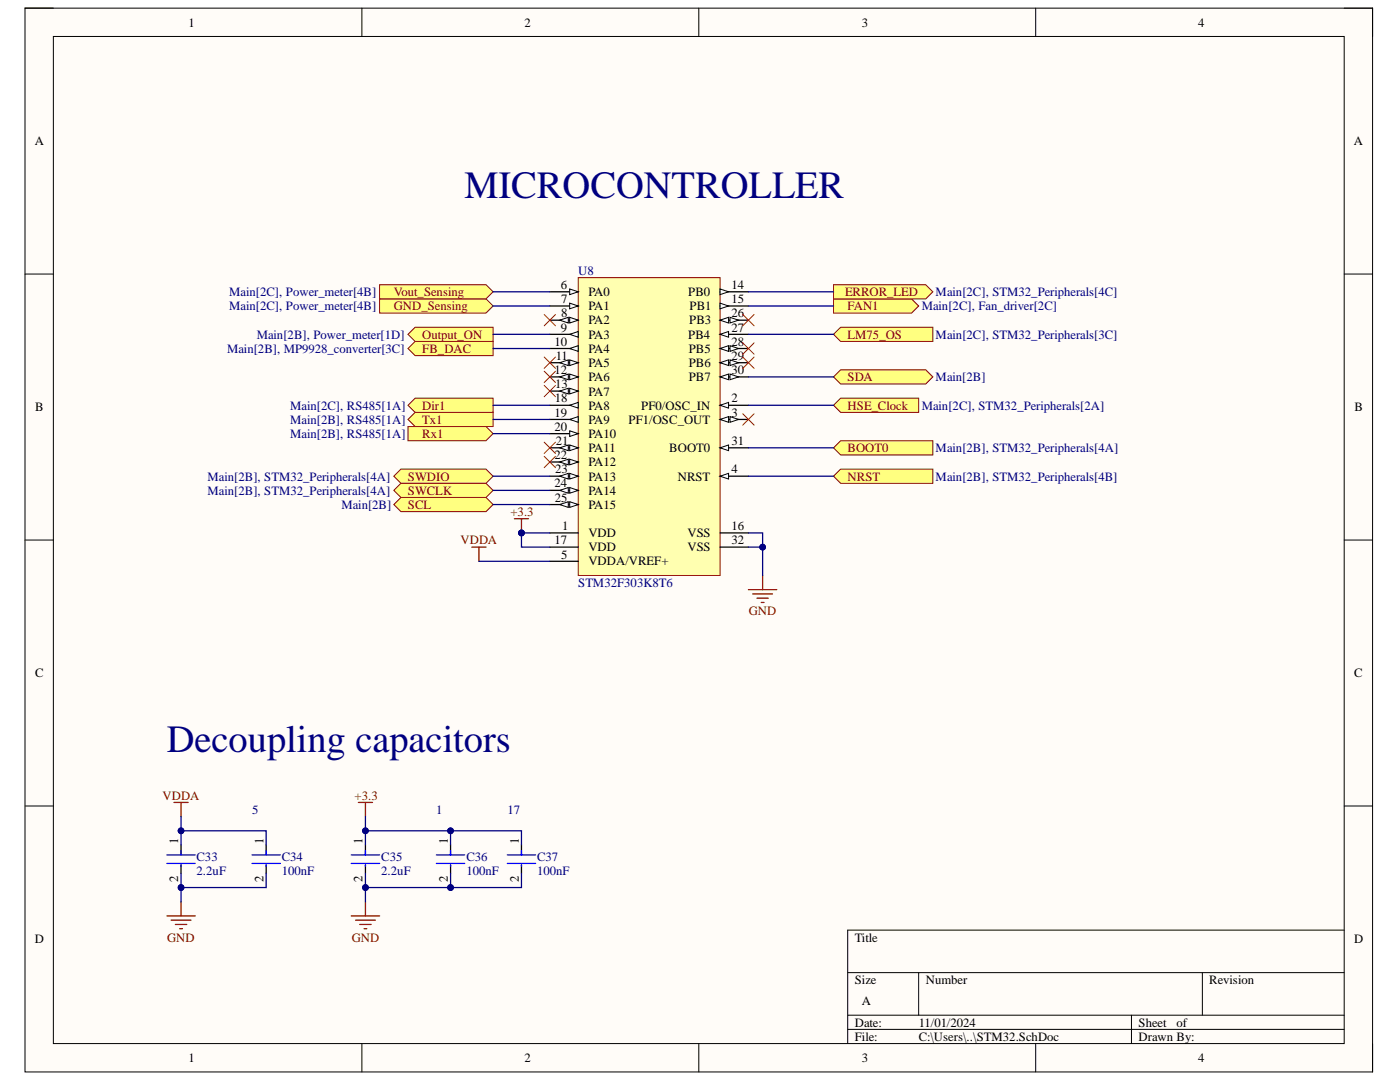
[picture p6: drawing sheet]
<svg xmlns="http://www.w3.org/2000/svg" width="279mm" height="216mm" viewBox="0 0 279 216" stroke-linecap="round" stroke-linejoin="round" font-family="sans-serif">
<defs><g id="words">
<g font-size="7.7" fill="#000080">
<text x="92.7" y="39.5">MICROCONTROLLER</text>
<text x="33.3" y="150">Decoupling capacitors</text>
</g>
<g font-size="2.5">
<text x="37.6" y="5.3">1</text>
<text x="104.7" y="5.3">2</text>
<text x="172" y="5.3">3</text>
<text x="239.1" y="5.3">4</text>
<text x="6.9" y="29">A</text>
<text x="270.2" y="29">A</text>
<text x="111.9" y="57.6">6</text>
<text x="117.4" y="59.1">PA0</text>
<text x="137.4" y="59.1">PB0</text>
<text x="146" y="57.6">14</text>
<text x="112" y="60.5">7</text>
<text x="112" y="63.3">8</text>
<text x="117.4" y="61.9">PA1</text>
<text x="117.4" y="64.7">PA2</text>
<text x="137.5" y="64.7">PB3</text>
<text x="137.6" y="61.9">PB1</text>
<text x="146" y="60.5">15</text>
<text x="146" y="63.3">26</text>
<text x="110.7" y="69">10</text>
<text x="110.9" y="71.8">11</text>
<text x="111.9" y="66.2">9</text>
<text x="117.4" y="67.6">PA3</text>
<text x="117.4" y="70.4">PA4</text>
<text x="137.4" y="67.6">PB4</text>
<text x="137.4" y="70.4">PB5</text>
<text x="146" y="66.2">27</text>
<text x="146" y="69">28</text>
<text x="146" y="71.8">29</text>
<text x="110.7" y="74.6">12</text>
<text x="110.8" y="77.5">13</text>
<text x="117.4" y="73.3">PA5</text>
<text x="117.4" y="76.1">PA6</text>
<text x="137.4" y="73.3">PB6</text>
<text x="137.4" y="76.1">PB7</text>
<text x="146" y="74.6">30</text>
<text x="7" y="82.1">B</text>
<text x="110.7" y="83.2">19</text>
<text x="110.7" y="80.3">18</text>
<text x="117.4" y="78.9">PA7</text>
<text x="117.4" y="81.7">PA8</text>
<text x="128" y="81.7">PF0/OSC_IN</text>
<text x="146" y="80.3">2</text>
<text x="146" y="83.2">3</text>
<text x="270.3" y="82.1">B</text>
<text x="110.7" y="85.9">20</text>
<text x="110.9" y="88.8">21</text>
<text x="117.4" y="84.6">PA9</text>
<text x="117.4" y="87.4">PA10</text>
<text x="125.4" y="84.6">PF1/OSC_OUT</text>
<text x="146" y="88.8">31</text>
<text x="110.7" y="91.6">22</text>
<text x="110.8" y="94.5">23</text>
<text x="117.4" y="90.2">PA11</text>
<text x="117.4" y="93">PA12</text>
<text x="117.4" y="95.9">PA13</text>
<text x="133.6" y="90.2">BOOT0</text>
<text x="135.3" y="95.9">NRST</text>
<text x="146" y="94.5">4</text>
<text x="110.7" y="97.3">24</text>
<text x="110.7" y="100.1">25</text>
<text x="117.4" y="98.7">PA14</text>
<text x="117.4" y="101.6">PA15</text>
<text x="112.2" y="105.8">1</text>
<text x="117.4" y="107.2">VDD</text>
<text x="137.2" y="107.2">VSS</text>
<text x="146" y="105.8">16</text>
<text x="110.7" y="108.6">17</text>
<text x="112" y="111.5">5</text>
<text x="117.4" y="112.8">VDDA/VREF+</text>
<text x="117.4" y="110">VDD</text>
<text x="137.2" y="110">VSS</text>
<text x="146" y="108.6">32</text>
<text x="7" y="135.1">C</text>
<text x="270.2" y="135.1">C</text>
<text x="35.6" y="168.3" transform="rotate(-90 35.6 168.3)">1</text>
<text x="52.6" y="168.3" transform="rotate(-90 52.6 168.3)">1</text>
<text x="72.4" y="168.3" transform="rotate(-90 72.4 168.3)">1</text>
<text x="89.4" y="168.3" transform="rotate(-90 89.4 168.3)">1</text>
<text x="103.6" y="168.3" transform="rotate(-90 103.6 168.3)">1</text>
<text x="35.6" y="176" transform="rotate(-90 35.6 176)">2</text>
<text x="52.6" y="176" transform="rotate(-90 52.6 176)">2</text>
<text x="72.4" y="176" transform="rotate(-90 72.4 176)">2</text>
<text x="89.4" y="176" transform="rotate(-90 89.4 176)">2</text>
<text x="103.6" y="176" transform="rotate(-90 103.6 176)">2</text>
<text x="6.9" y="188.2">D</text>
<text x="170.6" y="187.9">Title</text>
<text x="270.2" y="188.2">D</text>
<text x="170.6" y="196.3">Size</text>
<text x="184.8" y="196.3">Number</text>
<text x="241.3" y="196.3">Revision</text>
<text x="172" y="200.6">A</text>
<text x="170.6" y="204.9">Date:</text>
<text x="170.6" y="207.6">File:</text>
<text x="183.4" y="204.9">11/01/2024</text>
<text x="183.4" y="207.6">C:\Users\..\STM32.SchDoc</text>
<text x="227.2" y="204.9">Sheet</text>
<text x="227.2" y="207.6">Drawn By:</text>
<text x="234.8" y="204.9">of</text>
<text x="37.6" y="212">1</text>
<text x="104.7" y="212">2</text>
<text x="172" y="212">3</text>
<text x="239.1" y="212">4</text>
</g>
<g font-size="2.5" fill="#000080">
<text x="45.7" y="59.1">Main[2C], Power_meter[4B]</text>
<text x="115.4" y="54.8">U8</text>
<text x="186.7" y="59.1">Main[2C], STM32_Peripherals[4C]</text>
<text x="45.7" y="61.9">Main[2C], Power_meter[4B]</text>
<text x="183.9" y="61.9">Main[2C], Fan_driver[2C]</text>
<text x="45.3" y="70.4">Main[2B], MP9928_converter[3C]</text>
<text x="51.2" y="67.6">Main[2B], Power_meter[1D]</text>
<text x="186.7" y="67.6">Main[2C], STM32_Peripherals[3C]</text>
<text x="186.7" y="76.1">Main[2B]</text>
<text x="57.9" y="81.7">Main[2C], RS485[1A]</text>
<text x="183.9" y="81.7">Main[2C], STM32_Peripherals[2A]</text>
<text x="57.9" y="84.6">Main[2B], RS485[1A]</text>
<text x="57.9" y="87.4">Main[2B], RS485[1A]</text>
<text x="41.4" y="95.9">Main[2B], STM32_Peripherals[4A]</text>
<text x="186.7" y="95.9">Main[2B], STM32_Peripherals[4B]</text>
<text x="186.7" y="90.2">Main[2B], STM32_Peripherals[4A]</text>
<text x="41.4" y="98.7">Main[2B], STM32_Peripherals[4A]</text>
<text x="68.1" y="101.6">Main[2B]</text>
<text x="115.4" y="117.1">STM32F303K8T6</text>
<text x="50.3" y="162.4">5</text>
<text x="87.1" y="162.4">1</text>
<text x="101.3" y="162.4">17</text>
<text x="39.2" y="171.7">C33</text>
<text x="56.2" y="171.7">C34</text>
<text x="76.1" y="171.7">C35</text>
<text x="93.1" y="171.7">C36</text>
<text x="107.2" y="171.7">C37</text>
<text x="39.2" y="174.6">2.2uF</text>
<text x="56.2" y="174.6">100nF</text>
<text x="76.1" y="174.6">2.2uF</text>
<text x="93.1" y="174.6">100nF</text>
<text x="107.2" y="174.6">100nF</text>
</g>
<g font-size="2.5" fill="#800000">
<text x="78.6" y="59.1">Vout_Sensing</text>
<text x="168.6" y="59.1">ERROR_LED</text>
<text x="78.6" y="61.9">GND_Sensing</text>
<text x="169.1" y="61.9">FAN1</text>
<text x="84.3" y="70.4">FB_DAC</text>
<text x="84.3" y="67.6">Output_ON</text>
<text x="169.1" y="67.6">LM75_OS</text>
<text x="169.1" y="76.1">SDA</text>
<text x="84.3" y="81.7">Dir1</text>
<text x="169.1" y="81.7">HSE_Clock</text>
<text x="84.3" y="84.6">Tx1</text>
<text x="84.3" y="87.4">Rx1</text>
<text x="81.4" y="95.9">SWDIO</text>
<text x="169.1" y="95.9">NRST</text>
<text x="169.1" y="90.2">BOOT0</text>
<text x="81.4" y="98.7">SWCLK</text>
<text x="81.4" y="101.6">SCL</text>
<text x="101.9" y="102.9">+3.3</text>
<text x="91.9" y="108.6">VDDA</text>
<text x="149.5" y="122.8">GND</text>
<text x="32.5" y="159.6">VDDA</text>
<text x="70.8" y="159.6">+3.3</text>
<text x="33.4" y="187.9">GND</text>
<text x="70.2" y="187.9">GND</text>
</g>
</g></defs>
<path d="M5 1.6h268.9v212.3h-268.9z" fill-rule="evenodd" fill="#fffcf8"/>
<path d="M5 1.6h268.9v212.3h-268.9z" fill="none" stroke="#000" stroke-width=".2"/>
<path d="M10.7 7.3h257.6v200.9h-257.6z" fill-rule="evenodd" fill="#fffcf8"/>
<g fill="none" stroke="#000" stroke-width=".2">
<path d="M5 1.6h5.7M10.7 7.3h257.6v200.9h-257.6zM72.2 1.6v5.7M139.5 1.6v5.7M206.7 1.6v5.7M268.3 1.6h5.6v5.7M5 54.7h5.7M268.3 54.7h5.6M5 107.8h5.7M268.3 107.8h5.6M5 160.8h5.7M268.3 160.8h5.6"/>
<path d="M169.2 194.1h99.1M183.3 194.1v8.5M240 194.1v8.5M268.3 185.6h-99.1v22.6M72.2 208.2v5.7M139.5 208.2v5.7M169.2 202.6h99.1M169.2 205.4h99.1M206.7 208.2v5.7M225.8 202.6v5.6M273.9 208.2v5.7"/>
</g>
<path d="M115.4 55.4h28.3v59.4h-28.3z" fill-rule="evenodd" fill="#ffffb0"/>
<path d="M115.4 55.4h28.3v59.4h-28.3z" fill="none" stroke="#800000" stroke-width=".2"/>
<path d="M143.7 80.9h5.7M109.7 106.3h5.7" fill="none" stroke="#000" stroke-width=".25"/>
<path d="M143.7 80.9l1.7-.6v1.1z" fill="#f8fcff"/>
<path d="M143.7 80.9l1.7-.6v1.1z" fill="none" stroke="#000" stroke-width=".2"/>
<path d="M143.7 83.7h5.7" fill="none" stroke="#000" stroke-width=".25"/>
<path d="M143.7 83.7l1.7-.6v1.2z" fill="#f8fcff"/>
<path d="M143.7 83.7l1.7-.6v1.2z" fill="none" stroke="#000" stroke-width=".2"/>
<path d="M145.7 83.1l1.7 .6-1.7 .6z" fill="#f8fcff"/>
<path d="M145.7 83.1l1.7 .6-1.7 .6z" fill="none" stroke="#000" stroke-width=".2"/>
<path d="M143.7 95h5.7" fill="none" stroke="#000" stroke-width=".25"/>
<path d="M143.7 95l1.7-.5v1.1z" fill="#f8fcff"/>
<path d="M143.7 95l1.7-.5v1.1z" fill="none" stroke="#000" stroke-width=".2"/>
<path d="M109.7 58.2h5.7M109.7 112h5.7" fill="none" stroke="#000" stroke-width=".25"/>
<path d="M113.7 57.7l1.7 .5-1.7 .6z" fill="#f8fcff"/>
<path d="M113.7 57.7l1.7 .5-1.7 .6z" fill="none" stroke="#000" stroke-width=".2"/>
<path d="M109.7 61.1h5.7" fill="none" stroke="#000" stroke-width=".25"/>
<path d="M113.7 60.5l1.7 .6-1.7 .5z" fill="#f8fcff"/>
<path d="M113.7 60.5l1.7 .6-1.7 .5z" fill="none" stroke="#000" stroke-width=".2"/>
<path d="M109.7 63.9h5.7" fill="none" stroke="#000" stroke-width=".25"/>
<path d="M113.7 63.3l1.7 .6-1.7 .6z" fill="#f8fcff"/>
<path d="M113.7 63.3l1.7 .6-1.7 .6z" fill="none" stroke="#000" stroke-width=".2"/>
<path d="M111.7 63.9l1.7-.6v1.2z" fill="#f8fcff"/>
<path d="M111.7 63.9l1.7-.6v1.2z" fill="none" stroke="#000" stroke-width=".2"/>
<path d="M109.7 66.7h5.7" fill="none" stroke="#000" stroke-width=".25"/>
<path d="M113.7 66.7l1.7-.6v1.2z" fill="#f8fcff"/>
<path d="M113.7 66.7l1.7-.6v1.2z" fill="none" stroke="#000" stroke-width=".2"/>
<path d="M109.7 69.5h5.7" fill="none" stroke="#000" stroke-width=".25"/>
<path d="M113.7 69.5l1.7-.5v1.1z" fill="#f8fcff"/>
<path d="M113.7 69.5l1.7-.5v1.1z" fill="none" stroke="#000" stroke-width=".2"/>
<path d="M109.7 72.4h5.7" fill="none" stroke="#000" stroke-width=".25"/>
<path d="M113.7 71.8l1.7 .6-1.7 .5z" fill="#f8fcff"/>
<path d="M113.7 71.8l1.7 .6-1.7 .5z" fill="none" stroke="#000" stroke-width=".2"/>
<path d="M111.7 72.4l1.7-.6v1.1z" fill="#f8fcff"/>
<path d="M111.7 72.4l1.7-.6v1.1z" fill="none" stroke="#000" stroke-width=".2"/>
<path d="M109.7 75.2h5.7" fill="none" stroke="#000" stroke-width=".25"/>
<path d="M113.7 74.6l1.7 .6-1.7 .6z" fill="#f8fcff"/>
<path d="M113.7 74.6l1.7 .6-1.7 .6z" fill="none" stroke="#000" stroke-width=".2"/>
<path d="M111.7 75.2l1.7-.6v1.2z" fill="#f8fcff"/>
<path d="M111.7 75.2l1.7-.6v1.2z" fill="none" stroke="#000" stroke-width=".2"/>
<path d="M109.7 78h5.7" fill="none" stroke="#000" stroke-width=".25"/>
<path d="M113.7 77.5l1.7 .5-1.7 .6z" fill="#f8fcff"/>
<path d="M113.7 77.5l1.7 .5-1.7 .6z" fill="none" stroke="#000" stroke-width=".2"/>
<path d="M111.7 78l1.7-.5v1.1z" fill="#f8fcff"/>
<path d="M111.7 78l1.7-.5v1.1z" fill="none" stroke="#000" stroke-width=".2"/>
<path d="M143.7 58.2h5.7" fill="none" stroke="#000" stroke-width=".25"/>
<path d="M143.7 57.7l1.7 .5-1.7 .6z" fill="#f8fcff"/>
<path d="M143.7 57.7l1.7 .5-1.7 .6z" fill="none" stroke="#000" stroke-width=".2"/>
<path d="M143.7 61.1h5.7" fill="none" stroke="#000" stroke-width=".25"/>
<path d="M143.7 60.5l1.7 .6-1.7 .5z" fill="#f8fcff"/>
<path d="M143.7 60.5l1.7 .6-1.7 .5z" fill="none" stroke="#000" stroke-width=".2"/>
<path d="M109.7 80.9h5.7M109.7 109.2h5.7M143.7 106.3h5.7" fill="none" stroke="#000" stroke-width=".25"/>
<path d="M113.7 80.9l1.7-.6v1.1z" fill="#f8fcff"/>
<path d="M113.7 80.9l1.7-.6v1.1z" fill="none" stroke="#000" stroke-width=".2"/>
<path d="M109.7 83.7h5.7" fill="none" stroke="#000" stroke-width=".25"/>
<path d="M113.7 83.7l1.7-.6v1.2z" fill="#f8fcff"/>
<path d="M113.7 83.7l1.7-.6v1.2z" fill="none" stroke="#000" stroke-width=".2"/>
<path d="M109.7 86.5h5.7" fill="none" stroke="#000" stroke-width=".25"/>
<path d="M113.7 86l1.7 .5-1.7 .6z" fill="#f8fcff"/>
<path d="M113.7 86l1.7 .5-1.7 .6z" fill="none" stroke="#000" stroke-width=".2"/>
<path d="M109.7 89.4h5.7" fill="none" stroke="#000" stroke-width=".25"/>
<path d="M113.7 88.8l1.7 .6-1.7 .5z" fill="#f8fcff"/>
<path d="M113.7 88.8l1.7 .6-1.7 .5z" fill="none" stroke="#000" stroke-width=".2"/>
<path d="M111.7 89.4l1.7-.6v1.1z" fill="#f8fcff"/>
<path d="M111.7 89.4l1.7-.6v1.1z" fill="none" stroke="#000" stroke-width=".2"/>
<path d="M109.7 92.2h5.7" fill="none" stroke="#000" stroke-width=".25"/>
<path d="M113.7 91.6l1.7 .6-1.7 .6z" fill="#f8fcff"/>
<path d="M113.7 91.6l1.7 .6-1.7 .6z" fill="none" stroke="#000" stroke-width=".2"/>
<path d="M111.7 92.2l1.7-.6v1.2z" fill="#f8fcff"/>
<path d="M111.7 92.2l1.7-.6v1.2z" fill="none" stroke="#000" stroke-width=".2"/>
<path d="M109.7 95h5.7" fill="none" stroke="#000" stroke-width=".25"/>
<path d="M113.7 94.5l1.7 .5-1.7 .6z" fill="#f8fcff"/>
<path d="M113.7 94.5l1.7 .5-1.7 .6z" fill="none" stroke="#000" stroke-width=".2"/>
<path d="M111.7 95l1.7-.5v1.1z" fill="#f8fcff"/>
<path d="M111.7 95l1.7-.5v1.1z" fill="none" stroke="#000" stroke-width=".2"/>
<path d="M109.7 97.9h5.7" fill="none" stroke="#000" stroke-width=".25"/>
<path d="M113.7 97.3l1.7 .6-1.7 .5z" fill="#f8fcff"/>
<path d="M113.7 97.3l1.7 .6-1.7 .5z" fill="none" stroke="#000" stroke-width=".2"/>
<path d="M111.7 97.9l1.7-.6v1.1z" fill="#f8fcff"/>
<path d="M111.7 97.9l1.7-.6v1.1z" fill="none" stroke="#000" stroke-width=".2"/>
<path d="M109.7 100.7h5.7" fill="none" stroke="#000" stroke-width=".25"/>
<path d="M113.7 100.1l1.7 .6-1.7 .5z" fill="#f8fcff"/>
<path d="M113.7 100.1l1.7 .6-1.7 .5z" fill="none" stroke="#000" stroke-width=".2"/>
<path d="M111.7 100.7l1.7-.6v1.1z" fill="#f8fcff"/>
<path d="M111.7 100.7l1.7-.6v1.1z" fill="none" stroke="#000" stroke-width=".2"/>
<path d="M143.7 63.9h5.7" fill="none" stroke="#000" stroke-width=".25"/>
<path d="M143.7 63.9l1.7-.6v1.2z" fill="#f8fcff"/>
<path d="M143.7 63.9l1.7-.6v1.2z" fill="none" stroke="#000" stroke-width=".2"/>
<path d="M145.7 63.3l1.7 .6-1.7 .6z" fill="#f8fcff"/>
<path d="M145.7 63.3l1.7 .6-1.7 .6z" fill="none" stroke="#000" stroke-width=".2"/>
<path d="M143.7 66.7h5.7" fill="none" stroke="#000" stroke-width=".25"/>
<path d="M143.7 66.7l1.7-.6v1.2z" fill="#f8fcff"/>
<path d="M143.7 66.7l1.7-.6v1.2z" fill="none" stroke="#000" stroke-width=".2"/>
<path d="M143.7 69.5h5.7" fill="none" stroke="#000" stroke-width=".25"/>
<path d="M143.7 69.5l1.7-.5v1.1z" fill="#f8fcff"/>
<path d="M143.7 69.5l1.7-.5v1.1z" fill="none" stroke="#000" stroke-width=".2"/>
<path d="M145.7 69l1.7 .5-1.7 .6z" fill="#f8fcff"/>
<path d="M145.7 69l1.7 .5-1.7 .6z" fill="none" stroke="#000" stroke-width=".2"/>
<path d="M143.7 72.4h5.7" fill="none" stroke="#000" stroke-width=".25"/>
<path d="M143.7 72.4l1.7-.6v1.1z" fill="#f8fcff"/>
<path d="M143.7 72.4l1.7-.6v1.1z" fill="none" stroke="#000" stroke-width=".2"/>
<path d="M145.7 71.8l1.7 .6-1.7 .5z" fill="#f8fcff"/>
<path d="M145.7 71.8l1.7 .6-1.7 .5z" fill="none" stroke="#000" stroke-width=".2"/>
<path d="M143.7 75.2h5.7" fill="none" stroke="#000" stroke-width=".25"/>
<path d="M143.7 75.2l1.7-.6v1.2z" fill="#f8fcff"/>
<path d="M143.7 75.2l1.7-.6v1.2z" fill="none" stroke="#000" stroke-width=".2"/>
<path d="M145.7 74.6l1.7 .6-1.7 .6z" fill="#f8fcff"/>
<path d="M145.7 74.6l1.7 .6-1.7 .6z" fill="none" stroke="#000" stroke-width=".2"/>
<path d="M143.7 89.4h5.7" fill="none" stroke="#000" stroke-width=".25"/>
<path d="M143.7 89.4l1.7-.6v1.1z" fill="#f8fcff"/>
<path d="M143.7 89.4l1.7-.6v1.1z" fill="none" stroke="#000" stroke-width=".2"/>
<path d="M143.7 109.2h5.7" fill="none" stroke="#000" stroke-width=".25"/>
<path d="M149.4 117.7h5.6M150.2 118.5h4M151.1 119.4h2.2M152.2 114.8v2.9M151.9 120.2h.6" fill="none" stroke="#800000" stroke-width=".25"/>
<path d="M166.3 95l1.5-1.4h18.4v2.8h-18.4z" fill-rule="evenodd" fill="#ffff80"/>
<path d="M166.3 95l1.5-1.4h18.4v2.8h-18.4z" fill="none" stroke="#800000" stroke-width=".2"/>
<path d="M166.3 89.4l1.5-1.5h18.4v2.9h-18.4z" fill-rule="evenodd" fill="#ffff80"/>
<path d="M166.3 89.4l1.5-1.5h18.4v2.9h-18.4z" fill="none" stroke="#800000" stroke-width=".2"/>
<path d="M78.6 97.9l1.4-1.5h17l1.4 1.5-1.4 1.4h-17z" fill-rule="evenodd" fill="#ffff80"/>
<path d="M78.6 97.9l1.4-1.5h17l1.4 1.5-1.4 1.4h-17z" fill="none" stroke="#800000" stroke-width=".2"/>
<path d="M78.6 95l1.4-1.4h17l1.4 1.4-1.4 1.4h-17z" fill-rule="evenodd" fill="#ffff80"/>
<path d="M78.6 95l1.4-1.4h17l1.4 1.4-1.4 1.4h-17z" fill="none" stroke="#800000" stroke-width=".2"/>
<path d="M81.4 69.5l1.4-1.4h15.6v2.9h-15.6z" fill-rule="evenodd" fill="#ffff80"/>
<path d="M81.4 69.5l1.4-1.4h15.6v2.9h-15.6z" fill="none" stroke="#800000" stroke-width=".2"/>
<path d="M78.6 100.7l1.4-1.4h17l1.4 1.4-1.4 1.4h-17z" fill-rule="evenodd" fill="#ffff80"/>
<path d="M78.6 100.7l1.4-1.4h17l1.4 1.4-1.4 1.4h-17z" fill="none" stroke="#800000" stroke-width=".2"/>
<path d="M166.3 75.2l1.5-1.4h17l1.4 1.4-1.4 1.4h-17z" fill-rule="evenodd" fill="#ffff80"/>
<path d="M166.3 75.2l1.5-1.4h17l1.4 1.4-1.4 1.4h-17z" fill="none" stroke="#800000" stroke-width=".2"/>
<path d="M81.4 66.7l1.4-1.4h15.6v2.8h-15.6z" fill-rule="evenodd" fill="#ffff80"/>
<path d="M81.4 66.7l1.4-1.4h15.6v2.8h-15.6z" fill="none" stroke="#800000" stroke-width=".2"/>
<path d="M75.8 59.6h21.2l1.4 1.5-1.4 1.4h-21.2z" fill-rule="evenodd" fill="#ffff80"/>
<path d="M75.8 59.6h21.2l1.4 1.5-1.4 1.4h-21.2z" fill="none" stroke="#800000" stroke-width=".2"/>
<path d="M75.8 56.8h21.2l1.4 1.4-1.4 1.4h-21.2z" fill-rule="evenodd" fill="#ffff80"/>
<path d="M75.8 56.8h21.2l1.4 1.4-1.4 1.4h-21.2z" fill="none" stroke="#800000" stroke-width=".2"/>
<path d="M166.3 59.6h15.6l1.4 1.5-1.4 1.4h-15.6z" fill-rule="evenodd" fill="#ffff80"/>
<path d="M166.3 59.6h15.6l1.4 1.5-1.4 1.4h-15.6z" fill="none" stroke="#800000" stroke-width=".2"/>
<path d="M166.3 66.7l1.5-1.4h18.4v2.8h-18.4z" fill-rule="evenodd" fill="#ffff80"/>
<path d="M166.3 66.7l1.5-1.4h18.4v2.8h-18.4z" fill="none" stroke="#800000" stroke-width=".2"/>
<path d="M166.3 80.9l1.5-1.4h15.5v2.8h-15.5z" fill-rule="evenodd" fill="#ffff80"/>
<path d="M166.3 80.9l1.5-1.4h15.5v2.8h-15.5z" fill="none" stroke="#800000" stroke-width=".2"/>
<path d="M166.3 56.8h18.5l1.4 1.4-1.4 1.4h-18.5z" fill-rule="evenodd" fill="#ffff80"/>
<path d="M166.3 56.8h18.5l1.4 1.4-1.4 1.4h-18.5z" fill="none" stroke="#800000" stroke-width=".2"/>
<g fill="none" stroke="#800000" stroke-width=".25">
<path d="M102.7 103.5h2.8M104.1 103.5v2.8M34.7 160.1h2.8M36.1 179.9v2.9M36.1 160.1v2.8M71.5 160.1h2.8M72.9 160.1v2.8M72.9 179.9v2.9M33.3 182.8h5.7M34.2 183.6h3.9M35 184.5h2.3M35.9 185.3h.5"/>
<path d="M70.1 182.8h5.7M71 183.6h3.9M71.8 184.5h2.3M72.7 185.3h.5"/>
</g>
<path d="M36.1 172.6v1.7M36.1 168.6v2M53.1 168.6v2M53.1 172.6v1.7M72.9 168.6v2M72.9 172.6v1.7M89.9 168.6v2M89.9 172.6v1.7M104.1 168.6v2M104.1 172.6v1.7" fill="none" stroke="#000" stroke-width=".25"/>
<g fill="none" stroke="#00f" stroke-width=".25">
<path d="M33.3 170.6h5.7M33.3 172.3h5.7M36.1 172.6v.3M36.1 169.7v.9M50.3 170.6h5.6M50.3 172.3h5.6M53.1 169.7v.9M53.1 172.6v.3M70.1 170.6h5.7M70.1 172.3h5.7M72.9 169.7v.9M72.9 172.6v.3"/>
<path d="M87.1 170.6h5.6M87.1 172.3h5.6M89.9 169.7v.9M89.9 172.6v.3M101.2 170.6h5.7M101.2 172.3h5.7M104.1 169.7v.9M104.1 172.6v.3"/>
</g>
<circle cx="104.1" cy="106.3" r=".57" fill="#000080"/>
<circle cx="104.1" cy="106.3" r=".57" fill="none" stroke="#000080" stroke-width=".2"/>
<path d="M94.2 109.2h2.8M95.6 109.2v2.8" fill="none" stroke="#800000" stroke-width=".25"/>
<path d="M81.4 83.7l1.4-1.4h15.6v2.8h-15.6z" fill-rule="evenodd" fill="#ffff80"/>
<path d="M81.4 83.7l1.4-1.4h15.6v2.8h-15.6z" fill="none" stroke="#800000" stroke-width=".2"/>
<path d="M81.4 85.1h15.6l1.4 1.4-1.4 1.4h-15.6z" fill-rule="evenodd" fill="#ffff80"/>
<path d="M81.4 85.1h15.6l1.4 1.4-1.4 1.4h-15.6z" fill="none" stroke="#800000" stroke-width=".2"/>
<path d="M81.4 80.9l1.4-1.4h15.6v2.8h-15.6z" fill-rule="evenodd" fill="#ffff80"/>
<path d="M81.4 80.9l1.4-1.4h15.6v2.8h-15.6z" fill="none" stroke="#800000" stroke-width=".2"/>
<path d="M149.4 109.2h2.8v5.6" fill="none" stroke="#000080" stroke-width=".25"/>
<circle cx="152.2" cy="109.2" r=".57" fill="#000080"/>
<circle cx="152.2" cy="109.2" r=".57" fill="none" stroke="#000080" stroke-width=".2"/>
<path d="M149.4 106.3h2.8v2.9" fill="none" stroke="#000080" stroke-width=".25"/>
<circle cx="152.2" cy="109.2" r=".57" fill="#000080"/>
<circle cx="152.2" cy="109.2" r=".57" fill="none" stroke="#000080" stroke-width=".2"/>
<path d="M149.4 80.9h16.9M149.4 89.4h16.9M149.4 95h16.9M72.9 174.3v5.6" fill="none" stroke="#000080" stroke-width=".25"/>
<circle cx="72.9" cy="177.1" r=".57" fill="#000080"/>
<circle cx="72.9" cy="177.1" r=".57" fill="none" stroke="#000080" stroke-width=".2"/>
<path d="M72.9 162.9v5.7" fill="none" stroke="#000080" stroke-width=".25"/>
<circle cx="72.9" cy="165.8" r=".57" fill="#000080"/>
<circle cx="72.9" cy="165.8" r=".57" fill="none" stroke="#000080" stroke-width=".2"/>
<path d="M72.9 165.8h31.2v2.8" fill="none" stroke="#000080" stroke-width=".25"/>
<circle cx="89.9" cy="165.8" r=".57" fill="#000080"/>
<circle cx="89.9" cy="165.8" r=".57" fill="none" stroke="#000080" stroke-width=".2"/>
<circle cx="72.9" cy="165.8" r=".57" fill="#000080"/>
<circle cx="72.9" cy="165.8" r=".57" fill="none" stroke="#000080" stroke-width=".2"/>
<path d="M89.9 165.8v2.8" fill="none" stroke="#000080" stroke-width=".25"/>
<circle cx="89.9" cy="165.8" r=".57" fill="#000080"/>
<circle cx="89.9" cy="165.8" r=".57" fill="none" stroke="#000080" stroke-width=".2"/>
<path d="M104.1 174.3v2.8h-31.2" fill="none" stroke="#000080" stroke-width=".25"/>
<circle cx="89.9" cy="177.1" r=".57" fill="#000080"/>
<circle cx="89.9" cy="177.1" r=".57" fill="none" stroke="#000080" stroke-width=".2"/>
<circle cx="72.9" cy="177.1" r=".57" fill="#000080"/>
<circle cx="72.9" cy="177.1" r=".57" fill="none" stroke="#000080" stroke-width=".2"/>
<path d="M89.9 174.3v2.8" fill="none" stroke="#000080" stroke-width=".25"/>
<circle cx="89.9" cy="177.1" r=".57" fill="#000080"/>
<circle cx="89.9" cy="177.1" r=".57" fill="none" stroke="#000080" stroke-width=".2"/>
<path d="M36.1 174.3v5.6" fill="none" stroke="#000080" stroke-width=".25"/>
<circle cx="36.1" cy="177.1" r=".57" fill="#000080"/>
<circle cx="36.1" cy="177.1" r=".57" fill="none" stroke="#000080" stroke-width=".2"/>
<path d="M36.1 162.9v5.7" fill="none" stroke="#000080" stroke-width=".25"/>
<circle cx="36.1" cy="165.8" r=".57" fill="#000080"/>
<circle cx="36.1" cy="165.8" r=".57" fill="none" stroke="#000080" stroke-width=".2"/>
<path d="M36.1 165.8h17v2.8" fill="none" stroke="#000080" stroke-width=".25"/>
<circle cx="36.1" cy="165.8" r=".57" fill="#000080"/>
<circle cx="36.1" cy="165.8" r=".57" fill="none" stroke="#000080" stroke-width=".2"/>
<path d="M53.1 174.3v2.8h-17" fill="none" stroke="#000080" stroke-width=".25"/>
<circle cx="36.1" cy="177.1" r=".57" fill="#000080"/>
<circle cx="36.1" cy="177.1" r=".57" fill="none" stroke="#000080" stroke-width=".2"/>
<path d="M104.1 106.3h5.6" fill="none" stroke="#000080" stroke-width=".25"/>
<circle cx="104.1" cy="106.3" r=".57" fill="#000080"/>
<circle cx="104.1" cy="106.3" r=".57" fill="none" stroke="#000080" stroke-width=".2"/>
<path d="M95.6 112h14.1M104.1 106.3v2.9h5.6" fill="none" stroke="#000080" stroke-width=".25"/>
<circle cx="104.1" cy="106.3" r=".57" fill="#000080"/>
<circle cx="104.1" cy="106.3" r=".57" fill="none" stroke="#000080" stroke-width=".2"/>
<g fill="none" stroke="#000080" stroke-width=".25">
<path d="M98.4 58.2h11.3M149.4 58.2h16.9M98.4 61.1h11.3M98.4 66.7h11.3M98.4 69.5h11.3M149.4 61.1h16.9M149.4 66.7h16.9M149.4 75.2h16.9M98.4 95h11.3M98.4 97.9h11.3M98.4 83.7h11.3M98.4 86.5h11.3"/>
<path d="M98.4 80.9h11.3M98.4 100.7h11.3"/>
</g>
<g fill="none" stroke="#f00" stroke-width=".2">
<path d="M108.6 62.8l2.3 2.2M108.6 71.2l2.3 2.3M108.6 74.1l2.3 2.2M108.6 76.9l2.3 2.3M110.9 62.8l-2.3 2.2M110.9 71.2l-2.3 2.3M110.9 74.1l-2.3 2.2M110.9 76.9l-2.3 2.3M148.2 68.4l2.3 2.3M148.2 71.2l2.3 2.3M148.2 62.8l2.3 2.2M150.5 68.4l-2.3 2.3"/>
<path d="M150.5 71.2l-2.3 2.3M150.5 62.8l-2.3 2.2M108.6 88.2l2.3 2.3M108.6 91.1l2.3 2.2M110.9 88.2l-2.3 2.3M110.9 91.1l-2.3 2.2M148.2 82.6l2.3 2.2M150.5 82.6l-2.3 2.2"/>
</g>
<use href="#words"/>
</svg>
